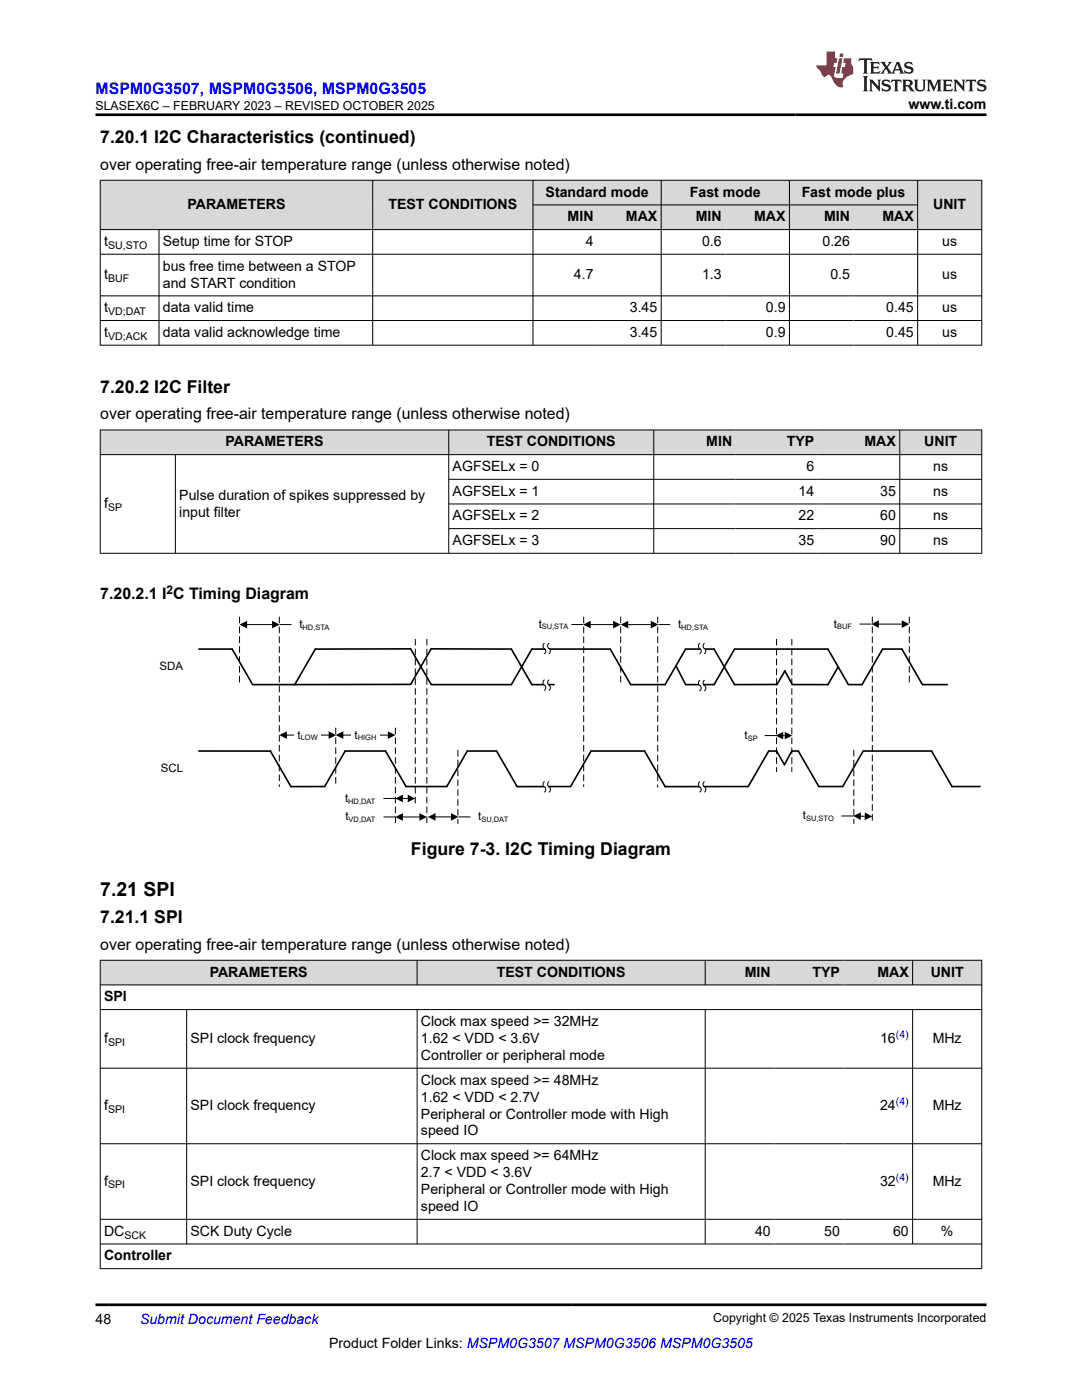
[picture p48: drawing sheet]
<svg xmlns="http://www.w3.org/2000/svg" width="216mm" height="279mm" viewBox="0 0 216 279" stroke-linecap="round" stroke-linejoin="round" font-family="sans-serif">
<defs><g id="words">
<text font-size="3.9" x="20" y="178.8">7.21 SPI</text>
<g font-size="3.5">
<text x="20" y="28.5">7.20.1 I2C Characteristics (continued)</text>
<text x="20" y="78.4">7.20.2 I2C Filter</text>
<text x="82" y="170.7">Figure 7-3. I2C Timing Diagram</text>
<text x="20" y="184.2">7.21.1 SPI</text>
</g>
<text font-size="3.2" fill="#00f" x="19" y="18.7">MSPM0G3507, MSPM0G3506, MSPM0G3505</text>
<g font-size="3.2">
<text x="20" y="33.9">over operating free-air temperature range (unless otherwise noted)</text>
<text x="20" y="83.7">over operating free-air temperature range (unless otherwise noted)</text>
<text x="20" y="119.6">7.20.2.1 I C Timing Diagram</text>
<text x="20" y="189.5">over operating free-air temperature range (unless otherwise noted)</text>
</g>
<g font-size="2.8">
<text x="181.3" y="21.8">www.ti.com</text>
<text x="37.4" y="41.7">PARAMETERS</text>
<text x="77.5" y="41.7">TEST CONDITIONS</text>
<text x="108.9" y="39.2">Standard mode</text>
<text x="137.7" y="39.2">Fast mode</text>
<text x="160" y="39.2">Fast mode plus</text>
<text x="186.2" y="41.7">UNIT</text>
<text x="113.3" y="44.2">MIN</text>
<text x="124.9" y="44.2">MAX</text>
<text x="138.9" y="44.2">MIN</text>
<text x="150.5" y="44.2">MAX</text>
<text x="164.4" y="44.2">MIN</text>
<text x="176.1" y="44.2">MAX</text>
<text x="20.8" y="49.1">t</text>
<text x="32.5" y="49.1">Setup time for STOP</text>
<text x="116.9" y="49.1">4</text>
<text x="140.1" y="49.1">0.6</text>
<text x="164.1" y="49.1">0.26</text>
<text x="188" y="49.1">us</text>
<text x="20.8" y="55.7">t</text>
<text x="32.5" y="54">bus free time between a STOP</text>
<text x="32.5" y="57.4">and START condition</text>
<text x="114.5" y="55.7">4.7</text>
<text x="140.1" y="55.7">1.3</text>
<text x="165.7" y="55.7">0.5</text>
<text x="188" y="55.7">us</text>
<text x="20.8" y="62.3">t</text>
<text x="32.5" y="62.3">data valid time</text>
<text x="125.7" y="62.3">3.45</text>
<text x="152.8" y="62.3">0.9</text>
<text x="176.8" y="62.3">0.45</text>
<text x="188" y="62.3">us</text>
<text x="20.8" y="67.2">t</text>
<text x="32.5" y="67.2">data valid acknowledge time</text>
<text x="125.7" y="67.2">3.45</text>
<text x="152.8" y="67.2">0.9</text>
<text x="176.8" y="67.2">0.45</text>
<text x="188" y="67.2">us</text>
<text x="45" y="89.1">PARAMETERS</text>
<text x="97.1" y="89.1">TEST CONDITIONS</text>
<text x="140.9" y="89.1">MIN</text>
<text x="157" y="89.1">TYP</text>
<text x="172.5" y="89.1">MAX</text>
<text x="184.4" y="89.1">UNIT</text>
<text x="90.3" y="94">AGFSELx = 0</text>
<text x="160.9" y="94">6</text>
<text x="186.2" y="94">ns</text>
<text x="20.8" y="101.4">f</text>
<text x="35.8" y="99.7">Pulse duration of spikes suppressed by</text>
<text x="90.3" y="98.9">AGFSELx = 1</text>
<text x="159.3" y="98.9">14</text>
<text x="175.6" y="98.9">35</text>
<text x="186.2" y="98.9">ns</text>
<text x="35.8" y="103.1">input filter</text>
<text x="90.3" y="103.9">AGFSELx = 2</text>
<text x="159.3" y="103.9">22</text>
<text x="175.6" y="103.9">60</text>
<text x="186.2" y="103.9">ns</text>
<text x="90.3" y="108.8">AGFSELx = 3</text>
<text x="159.3" y="108.8">35</text>
<text x="175.6" y="108.8">90</text>
<text x="186.2" y="108.8">ns</text>
<text x="41.8" y="194.9">PARAMETERS</text>
<text x="99.1" y="194.9">TEST CONDITIONS</text>
<text x="148.6" y="194.9">MIN</text>
<text x="162.1" y="194.9">TYP</text>
<text x="175.1" y="194.9">MAX</text>
<text x="185.7" y="194.9">UNIT</text>
<text x="20.8" y="199.8">SPI</text>
<text x="20.8" y="208.1">f</text>
<text x="38" y="208.1">SPI clock frequency</text>
<text x="84" y="204.8">Clock max speed &gt;= 32MHz</text>
<text x="84" y="208.1">1.62 &lt; VDD &lt; 3.6V</text>
<text x="175.6" y="208.1">16</text>
<text x="186.1" y="208.1">MHz</text>
<text x="84" y="211.5">Controller or peripheral mode</text>
<text x="20.8" y="221.5">f</text>
<text x="38" y="221.5">SPI clock frequency</text>
<text x="84" y="216.5">Clock max speed &gt;= 48MHz</text>
<text x="84" y="219.8">1.62 &lt; VDD &lt; 2.7V</text>
<text x="175.6" y="221.5">24</text>
<text x="186.1" y="221.5">MHz</text>
<text x="84" y="223.2">Peripheral or Controller mode with High</text>
<text x="84" y="226.6">speed IO</text>
<text x="84" y="231.5">Clock max speed &gt;= 64MHz</text>
<text x="20.8" y="236.6">f</text>
<text x="38" y="236.6">SPI clock frequency</text>
<text x="84" y="234.9">2.7 &lt; VDD &lt; 3.6V</text>
<text x="84" y="238.3">Peripheral or Controller mode with High</text>
<text x="175.6" y="236.6">32</text>
<text x="186.1" y="236.6">MHz</text>
<text x="84" y="241.7">speed IO</text>
<text x="20.8" y="246.6">DC</text>
<text x="20.8" y="251.5">Controller</text>
<text x="38" y="246.6">SCK Duty Cycle</text>
<text x="150.7" y="246.6">40</text>
<text x="164.5" y="246.6">50</text>
<text x="178.2" y="246.6">60</text>
<text x="187.7" y="246.6">%</text>
<text x="19" y="264.2">48</text>
<text x="65.7" y="269">Product Folder Links: MSPM0G3507 MSPM0G3506 MSPM0G3505</text>
</g>
<text font-size="2.8" fill="#00f" x="27.9" y="264.2">Submit Document Feedback</text>
<g font-size="2.5">
<text x="19" y="21.9">SLASEX6C – FEBRUARY 2023 – REVISED OCTOBER 2025</text>
<text x="142.3" y="263.9">Copyright © 2025 Texas Instruments Incorporated</text>
</g>
<text font-size="2.4" x="33.2" y="118.5">2</text>
<g font-size="2.3">
<text x="59.7" y="125.3">t</text>
<text x="107.5" y="125.2">t</text>
<text x="135.3" y="125.3">t</text>
<text x="166.4" y="125.2">t</text>
<text x="31.9" y="133.8">SDA</text>
<text x="59.4" y="147.4">t</text>
<text x="70.8" y="147.4">t</text>
<text x="148.6" y="147.5">t</text>
<text x="32.1" y="154.1">SCL</text>
<text x="68.9" y="160">t</text>
<text x="68.9" y="163.7">t</text>
<text x="95.4" y="163.7">t</text>
<text x="160.2" y="163.5">t</text>
</g>
<g font-size="2.3" fill="#fff">
<text x="58.8" y="147.4">t</text>
<text x="63.4" y="147.4">t</text>
<text x="70.1" y="147.4">t</text>
<text x="75.1" y="147.4">t</text>
</g>
<g font-size="2.1">
<text x="21.6" y="49.7">SU,STO</text>
<text x="21.6" y="56.3">BUF</text>
<text x="21.6" y="62.9">VD;DAT</text>
<text x="21.6" y="67.8">VD;ACK</text>
<text x="21.6" y="102">SP</text>
<text x="21.6" y="208.7">SPI</text>
<text x="21.6" y="222.1">SPI</text>
<text x="21.6" y="237.2">SPI</text>
<text x="24.8" y="247.2">SCK</text>
</g>
<g font-size="2.1" fill="#00f">
<text x="178.8" y="207.2">(4)</text>
<text x="178.8" y="220.6">(4)</text>
<text x="178.8" y="235.7">(4)</text>
</g>
<g font-size="1.5">
<text x="60.4" y="125.7">HD,STA</text>
<text x="108.1" y="125.6">SU,STA</text>
<text x="135.9" y="125.7">HD,STA</text>
<text x="167" y="125.6">BUF</text>
<text x="60" y="147.7">LOW</text>
<text x="71.4" y="147.7">HIGH</text>
<text x="149.2" y="147.8">SP</text>
<text x="69.5" y="160.4">HD,DAT</text>
<text x="69.6" y="164.1">VD,DAT</text>
<text x="96.1" y="164">SU,DAT</text>
<text x="160.9" y="163.9">SU,STO</text>
</g>
</g></defs>
<g fill="#d8d8d8">
<path d="M20 36h175.9v4.9h-175.9z" fill-rule="evenodd"/>
<path d="M20.1 36h54.2v9.8h-54.2z" fill-rule="evenodd"/>
<path d="M74.4 36h31.9v9.8h-31.9z" fill-rule="evenodd"/>
<path d="M106.4 36h25.5v4.8h-25.5z" fill-rule="evenodd"/>
<path d="M132 36h25.5v4.8h-25.5z" fill-rule="evenodd"/>
<path d="M157.6 36h25.4v4.8h-25.4z" fill-rule="evenodd"/>
<path d="M183.2 36h12.6v9.8h-12.6z" fill-rule="evenodd"/>
<path d="M106.4 41h12.7v4.8h-12.7z" fill-rule="evenodd"/>
<path d="M119.1 41h12.8v4.8h-12.8z" fill-rule="evenodd"/>
<path d="M132 41h12.7v4.8h-12.7z" fill-rule="evenodd"/>
<path d="M144.7 41h12.8v4.8h-12.8z" fill-rule="evenodd"/>
<path d="M157.6 41h12.7v4.8h-12.7z" fill-rule="evenodd"/>
<path d="M170.3 41h12.7v4.8h-12.7z" fill-rule="evenodd"/>
</g>
<g fill="none" stroke="#000" stroke-width=".2">
<path d="M19.9 36h176.1M20 35.9v33.1M74.4 35.9v33.1M106.4 35.9v33.1M131.9 35.9v33.1M157.5 35.9v33.1M183.1 35.9v33.1M195.9 35.9v33.1M19.9 45.8h176.1M19.9 50.7h176.1M19.9 59h176.1M31.7 45.8v23.2"/>
<path d="M106.4 40.9h76.8M19.9 64h176.1M19.9 68.9h176.1"/>
</g>
<g fill="#d8d8d8">
<path d="M20 85.8h175.9v4.9h-175.9z" fill-rule="evenodd"/>
<path d="M20.1 85.9h69.4v4.8h-69.4z" fill-rule="evenodd"/>
<path d="M89.6 85.9h40.8v4.8h-40.8z" fill-rule="evenodd"/>
<path d="M130.5 85.9h16.3v4.8h-16.3z" fill-rule="evenodd"/>
<path d="M146.8 85.9h16.4v4.8h-16.4z" fill-rule="evenodd"/>
<path d="M163.2 85.9h16.3v4.8h-16.3z" fill-rule="evenodd"/>
<path d="M179.6 85.9h16.2v4.8h-16.2z" fill-rule="evenodd"/>
</g>
<path d="M19.9 85.8h176.1M19.9 90.7h176.1M20 85.8v24.7M35 90.7v19.8M89.5 85.8v24.7M89.5 95.7h106.5M130.4 85.8v24.7M179.5 85.8v24.7M195.9 85.8v24.7M19.9 110.4h176.1M89.5 100.6h106.5M89.5 105.5h106.5" fill="none" stroke="#000" stroke-width=".2"/>
<path d="M39.7 129.5h6.6l4.1 7.1h8.4M86 136.6l-4.1-7.1h-19l-4.1 7.1M86 129.5l-4.1 7.1h-23.1M86 129.5h16l4.1 7.1h4.5M86.1 136.6h15.9M134.9 132.9l1.9 3.7h5.7l4.1-7.1h18.6l4.1 7.1h2.7l4.1-7.1h3.9l4.1 7.1h4.9M155 136.6h-8.4l-4.1-7.1h-5.7l-4.1 7.1h-6.9l-4-7.1h-15.7l-4.1 7.1M167.2 133.1l-2 3.5h-7.1M39.7 149.9h14.3l4 7.1h6.8l4.1-7.1h8l4.1 7.1h8.1l4.1-7.1h5.9l4.1 7.1h10.7l4-7.1h10.7l4.1 7.1h16.6l4.1-7.1h1.6l1.5 2.7 1.5-2.7h1.3l4.1 7.1h4.8l4-7.1h13.7l4.1 7.1h5.6" fill="none" stroke="#000" stroke-width=".33"/>
<path d="M55.7 123.1v33.9M67 145.2v11.8" fill="none" stroke="#000" stroke-width=".2" stroke-dasharray="1.3 .7" stroke-linecap="butt"/>
<path d="M20.1 131.7h16.5v2.8h-16.5zM27.4 152h9.2v2.8h-9.2z" fill="none" stroke="#fff" stroke-width=".25"/>
<path d="M108.3 128.9l1 .1 .1 .3 .3 .3 .1 .4h-.9l-.1-.4-.3-.2z" fill-rule="evenodd" fill="#fff"/>
<path d="M108.6 129.4h.9" fill="none" stroke="#fff" stroke-width=".2"/>
<path d="M108.6 128.4a.71 .71 0 0 0 .2 1.2v.7l-.2 .2M109.5 128.4a.71 .71 0 0 0 .3 1.2v.7l-.3 .2" fill="none" stroke="#000" stroke-width=".2"/>
<path d="M108.3 136.2l1 .1 .1 .3 .3 .3 .1 .4h-.9l-.1-.4-.3-.2z" fill-rule="evenodd" fill="#fff"/>
<path d="M108.6 136.7h.9" fill="none" stroke="#fff" stroke-width=".2"/>
<path d="M108.6 135.7a.71 .71 0 0 0 .2 1.2v.7l-.2 .2M109.5 135.7a.71 .71 0 0 0 .3 1.2v.7l-.3 .2" fill="none" stroke="#000" stroke-width=".2"/>
<path d="M108.3 156.5l1 .1 .1 .3 .3 .3 .1 .4h-.9l-.1-.4-.3-.2z" fill-rule="evenodd" fill="#fff"/>
<path d="M108.6 157h.9" fill="none" stroke="#fff" stroke-width=".2"/>
<path d="M108.6 156a.71 .71 0 0 0 .2 1.2v.7l-.2 .2M109.5 156a.71 .71 0 0 0 .3 1.2v.7l-.3 .2" fill="none" stroke="#000" stroke-width=".2"/>
<path d="M139.4 128.9l.9 .1 .1 .3 .4 .3v.4h-.8l-.1-.4-.4-.2z" fill-rule="evenodd" fill="#fff"/>
<path d="M139.6 129.4h.9" fill="none" stroke="#fff" stroke-width=".2"/>
<path d="M139.6 128.4a.71 .71 0 0 0 .2 1.2v.7l-.2 .2M140.5 128.4a.71 .71 0 0 0 .3 1.2v.7l-.3 .2" fill="none" stroke="#000" stroke-width=".2"/>
<path d="M139.4 136.3l.9 .1 .1 .3 .4 .3v.4h-.8l-.1-.4-.4-.2z" fill-rule="evenodd" fill="#fff"/>
<path d="M139.6 136.8h.9" fill="none" stroke="#fff" stroke-width=".2"/>
<path d="M139.6 135.8a.71 .71 0 0 0 .2 1.2v.6l-.2 .2M140.5 135.8a.71 .71 0 0 0 .3 1.2v.6l-.3 .2" fill="none" stroke="#000" stroke-width=".2"/>
<path d="M139.4 156.5l.9 .1 .1 .3 .4 .3v.4h-.8l-.1-.4-.4-.2z" fill-rule="evenodd" fill="#fff"/>
<path d="M139.6 157h.9" fill="none" stroke="#fff" stroke-width=".2"/>
<g fill="none" stroke="#000" stroke-width=".2">
<path d="M49.2 124.7h5.1M55.8 124.6h2.4M114 124.6h2.4M117.7 124.7h4.6M125.2 124.7h4.7M131.4 124.6h2.3M171.5 124.5h2.3M175.2 124.6h4.7M68.4 146.7h9M139.6 156a.71 .71 0 0 0 .2 1.2v.7l-.2 .2M140.5 156a.71 .71 0 0 0 .3 1.2v.7l-.3 .2M152.6 146.8h2.3"/>
<path d="M156.2 146.8h.4M76.5 163h2.4M80.3 163h3.4M86.8 163h3.2M91.5 163h2.4M167.9 162.8h2.4M171.6 162.9h1"/>
</g>
<path d="M47.8 123.1v13.2M82.9 127.5v33.2M116.5 123.1v33.9M123.9 123.1v13.3M131.2 123.1v34.1M155 127.5v26.6M158 127.5v26.6M174.1 123.1v41.3M181.4 123.1v13.3M78.9 145.2v19.2M91.4 149.7v14.7M170.4 149.7v14.7" fill="none" stroke="#000" stroke-width=".2" stroke-dasharray="1.3 .7" stroke-linecap="butt"/>
<g fill="#000">
<path d="M47.8 124.7l1.5-.8v1.5zM54.3 123.9l1.5 .8-1.5 .7zM116.4 124.7l1.5-.8v1.5zM122.3 123.9l1.6 .8-1.6 .7zM123.9 124.7l1.5-.8v1.5zM129.9 123.9l1.5 .8-1.5 .7zM173.8 124.6l1.6-.8v1.5zM179.9 123.8l1.5 .8-1.5 .7zM67 146.7l1.5-.8v1.6zM77.4 145.9l1.5 .8-1.5 .8zM154.8 146.8l1.5-.8v1.6zM156.6 146l1.5 .8-1.5 .8z"/>
<path d="M78.9 163l1.5-.7v1.5zM83.7 162.3l1.5 .7-1.5 .8zM85.4 163l1.5-.7v1.5zM90 162.3l1.5 .7-1.5 .8zM170.3 162.8l1.5-.7-.1 1.5zM172.6 162.2l1.5 .7-1.6 .8z"/>
</g>
<path d="M59.7 123.3h10v2.7h-10zM99.7 123.2h13.8v2.7h-13.8zM135.3 123.3h10v2.7h-10zM156.2 123.2h13.8v2.7h-13.8zM137.4 145.4h13.8v2.8h-13.8zM61.3 161.7h13.7v2.7h-13.7zM95.4 161.7h10v2.7h-10zM152.6 161.5h13.8v2.7h-13.8z" fill="none" stroke="#fff" stroke-width=".25"/>
<path d="M70.1 145.3h5.7v2.9h-5.7z" fill-rule="evenodd" fill="#fff"/>
<path d="M57.1 146.7h8.5" fill="none" stroke="#000" stroke-width=".2"/>
<path d="M55.7 146.7l1.5-.8v1.6zM65.6 145.9l1.5 .8-1.5 .8z" fill="#000"/>
<path d="M58.8 145.3h5.3v2.9h-5.3z" fill-rule="evenodd" fill="#fff"/>
<path d="M85.2 127.5v36.9" fill="none" stroke="#000" stroke-width=".2" stroke-dasharray="1.3 .7" stroke-linecap="butt"/>
<path d="M76.5 159.4h2.4M80.3 159.4h1.1" fill="none" stroke="#000" stroke-width=".2"/>
<path d="M81.4 158.6l1.5 .8-1.5 .7zM78.9 159.4l1.5-.8v1.5z" fill="#000"/>
<path d="M61.3 158h13.7v2.7h-13.7z" fill="none" stroke="#fff" stroke-width=".25"/>
<path d="M155 136.6l1.6-2.7 1.5 2.7" fill="none" stroke="#000" stroke-width=".33"/>
<g fill="#d8d8d8">
<path d="M20 191.6h175.9v5h-175.9z" fill-rule="evenodd"/>
<path d="M20.1 191.7h63.1v4.8h-63.1z" fill-rule="evenodd"/>
<path d="M83.3 191.7h57.4v4.8h-57.4z" fill-rule="evenodd"/>
<path d="M140.8 191.7h13.7v4.8h-13.7z" fill-rule="evenodd"/>
<path d="M154.5 191.7h13.8v4.8h-13.8z" fill-rule="evenodd"/>
<path d="M168.3 191.7h13.7v4.8h-13.7z" fill-rule="evenodd"/>
<path d="M182.2 191.7h13.6v4.8h-13.6z" fill-rule="evenodd"/>
</g>
<g fill="none" stroke="#000" stroke-width=".2">
<path d="M19.9 191.6h176.1M19.9 196.6h176.1M20 191.6v61.6M83.2 191.6v5M140.7 191.6v5M182.1 191.6v5M195.9 191.6v61.6M19.9 201.5h176.1M19.9 213.2h176.1M37.2 201.5v46.8M83.2 201.5v46.8M140.7 201.5v46.8"/>
<path d="M182.1 201.5v46.8M19.9 228.3h176.1M19.9 243.3h176.1M19.9 248.3h176.1M19.9 253.2h176.1"/>
</g>
<path d="M171.5 11.6l-.2 .6 .5-.2h.6v.1v2.2l-.2 .4h1l-.2-.4v-2.2v-.1h.5l.6 .2-.2-.6zM173.6 12.4l.2 .3v1.6l-.2 .4h1.9l.1-.6a1.08 1.08 0 0 1-1.3 .2v-.7h.6l.4 .2v-.7l-.4 .2h-.6v-.5l.2-.2a1 1 0 0 1 1 .3l-.1-.5zM175.7 12.4l.9 1.1-1 1.2h.9l-.2-.2 .5-.8 .4 .8-.2 .2h1.6l-.2-.2 .2-.5h.9l.1 .5-.1 .2h.9l-.2-.4-.8-1.9h-.5l-.9 2.1-.9-1.1 .9-1h-.8l.2 .2-.4 .6-.4-.6 .2-.2zM179 12.8l.4 1h-.7zM180.7 12.5a.65 .65 0 0 0-.2 .7 .65 .65 0 0 0 .6 .5l.6 .1 .1 .3a.79 .79 0 0 1-.7 .4 .79 .79 0 0 1-.7-.5l.1 .7 .2-.1a.93 .93 0 0 0 1.1 0 .93 .93 0 0 0 .4-.9 1.46 1.46 0 0 0-1.2-.6l-.1-.3a1.09 1.09 0 0 1 1.2 .2l-.2-.6-.1 .1-.5-.2zM172.2 15.2l.2 .4v2.2l-.2 .4h1l-.2-.4v-2.2l.2-.4zM173.4 15.9l.2 .4v1.5l-.2 .4h.8l-.3-.4 .1-1.3 1.6 1.8v-2l.2-.4h-.7l.1 .2 .1 1.1-1.2-1.3zM176.2 16a.65 .65 0 0 0-.2 .8 .65 .65 0 0 0 .6 .4l.6 .2 .1 .2a.79 .79 0 0 1-.7 .4 .79 .79 0 0 1-.7-.5l.1 .7 .2-.1a.93 .93 0 0 0 1.1 .1 .93 .93 0 0 0 .4-1 1.46 1.46 0 0 0-1.2-.5l-.1-.4a1.09 1.09 0 0 1 1.2 .2l-.1-.6-.2 .1-.5-.1zM177.9 15.9l-.1 .6a.63 .63 0 0 1 .8-.3v1.6l-.3 .4h1l-.2-.4v-1.6a.66 .66 0 0 1 .8 .3l-.1-.6zM180 15.9l.2 .4v1.5l-.2 .4h1l-.2-.2-.1-.7h.5l.1 .2a.79 .79 0 0 0 1.2 .6l-1-.9a.61 .61 0 0 0 .6-.6 .61 .61 0 0 0-.5-.7zM180.8 16.2h.1a.47 .47 0 0 1 .5 .1 .47 .47 0 0 1 .1 .5l-.1 .1-.7 .1zM182.3 15.9l.2 .2a2.27 2.27 0 0 0 .4 2 1.04 1.04 0 0 0 1.7-.7v-1.3l.2-.2h-.8l.2 .4v1.1a.6 .6 0 0 1-.6 .6 .6 .6 0 0 1-.6-.6v-1.1l.3-.4zM184.9 15.9l.2 .4v1.5l-.2 .4h.8l-.3-.4v-1.4l.9 1.9 .9-1.9v1.4l-.3 .4h1l-.2-.4v-1.5l.2-.4h-.8l-.7 1.5-.6-1.5zM188.1 15.9l.2 .4v1.5l-.2 .4h1.9l.1-.6a1.09 1.09 0 0 1-1.3 .2v-.7h.6l.4 .2v-.6l-.4 .2h-.6v-.6l.2-.1a1.01 1.01 0 0 1 1 .3l-.1-.6zM190.2 15.9l.3 .4v1.5l-.3 .4h.8l-.2-.4v-1.3l1.6 1.8v-2l.2-.4h-.7l.2 .2v1.1l-1.2-1.3zM192.8 15.9l-.1 .6a.63 .63 0 0 1 .8-.3v1.6l-.3 .4h1l-.2-.4v-1.6a.66 .66 0 0 1 .8 .3l-.1-.6zM195.2 16a.65 .65 0 0 0-.2 .8 .65 .65 0 0 0 .6 .4l.6 .2 .2 .2a.79 .79 0 0 1-.7 .4 .79 .79 0 0 1-.7-.5l.1 .7 .2-.1a.93 .93 0 0 0 1 .1 .93 .93 0 0 0 .5-1 1.46 1.46 0 0 0-1.3-.5v-.4a1.09 1.09 0 0 1 1.2 .2l-.2-.6-.2 .1-.5-.1z" fill="#231f20"/>
<path d="M164.9 10.3v2.7h-2l.1 .4 .8 1a.95 .95 0 0 0 1 .9 .59 .59 0 0 1 .5-.4 .59 .59 0 0 1 .5 .3l.4 .8a1.59 1.59 0 0 0 2.1 1.4 1.61 1.61 0 0 1 1-2.3l1-.3-.1-1.5a1.59 1.59 0 0 1-.3-1.7h-1.5l-.2 .9h.6l-.2 .9h-.5l-.2 .9v.3l.4 .1-.1 .9h-.7a.73 .73 0 0 1-1-.7l.3-1.5h-.5l.1-.9h.5l.2-.9h-.5v-1.3zM167.4 11.6l-.6 3.1h.7l.6-3.1zM167.6 10.7l-.1 .6h.7l.1-.6z" fill="#ed1c24"/>
<path d="M19 22.9h177.8M19 260.4h177.8" fill="none" stroke="#000" stroke-width=".53"/>
<use href="#words"/>
</svg>
